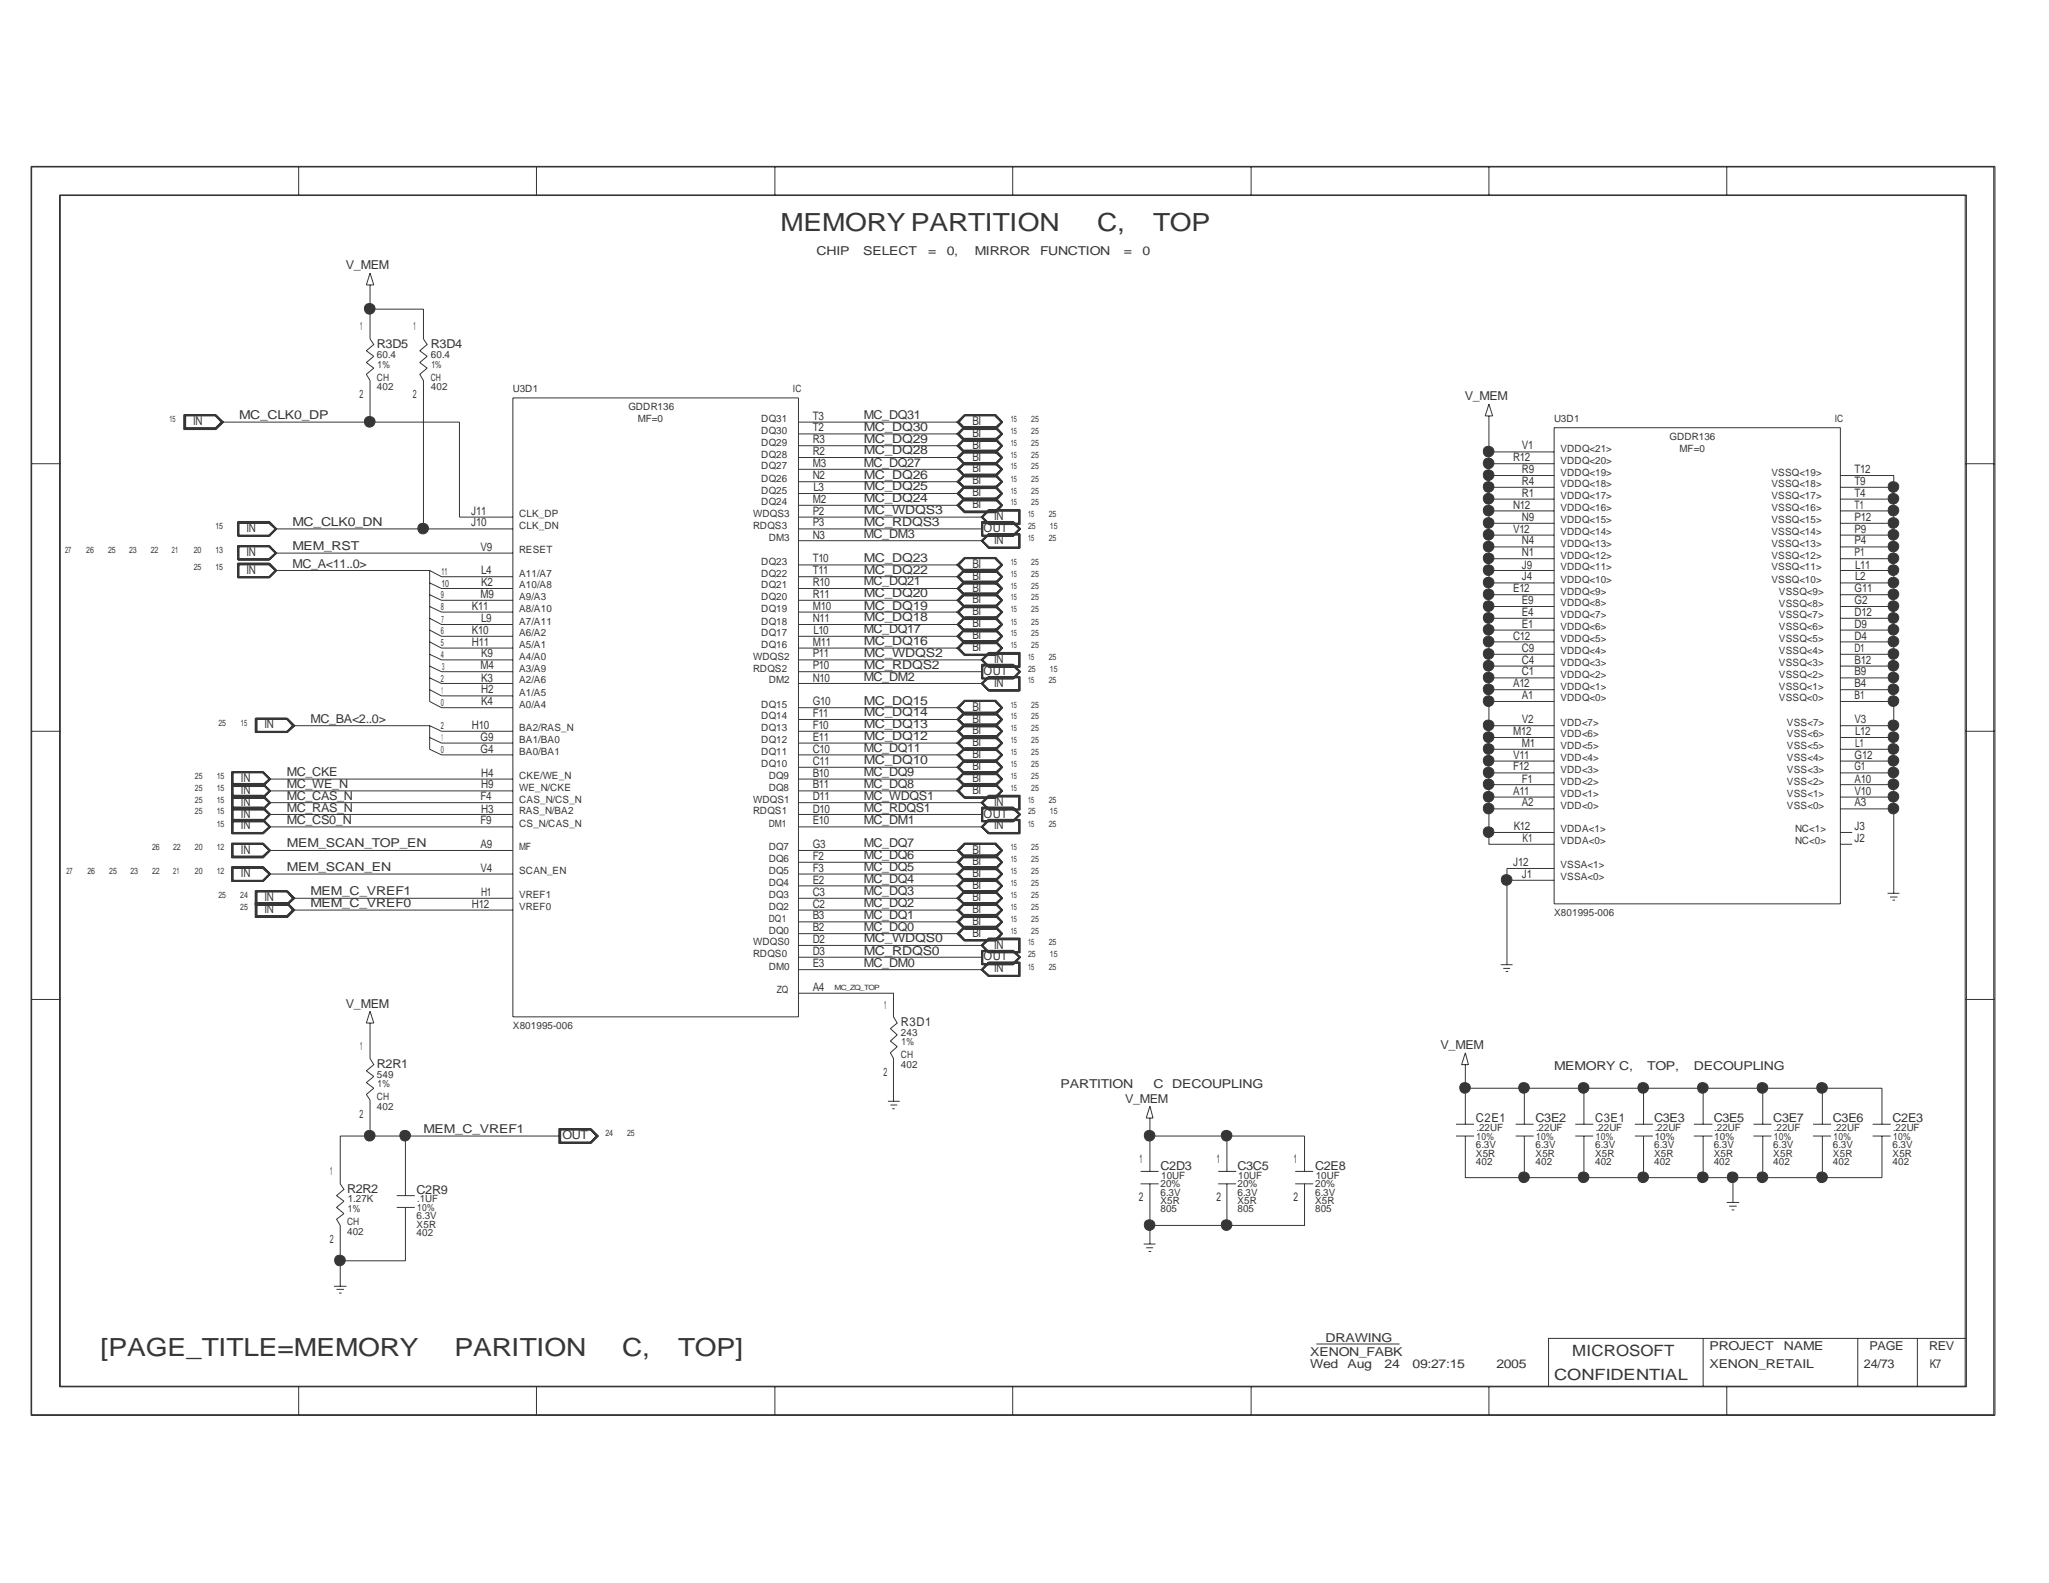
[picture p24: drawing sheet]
<svg xmlns="http://www.w3.org/2000/svg" width="279mm" height="216mm" viewBox="0 0 279 216" stroke-linecap="round" stroke-linejoin="round" font-family="sans-serif">
<defs><g id="words">
<g font-size="3.4" fill="#363539">
<text x="106.4" y="31.5">MEMORY PARTITION</text>
<text x="149.6" y="31.5">C,</text>
<text x="157.2" y="31.5">TOP</text>
<text x="13.7" y="184.9">[PAGE_TITLE=MEMORY</text>
<text x="62" y="184.9">PARITION</text>
<text x="84.8" y="184.9">C,</text>
<text x="92.5" y="184.9">TOP]</text>
</g>
<g font-size="2.1" fill="#363539">
<text x="214.4" y="185">MICROSOFT</text>
<text x="211.9" y="188.2">CONFIDENTIAL</text>
</g>
<g font-size="1.7" fill="#363539">
<text x="111.3" y="34.7">CHIP</text>
<text x="117.7" y="34.7">SELECT</text>
<text x="126.6" y="34.7">=</text>
<text x="129.1" y="34.7">0,</text>
<text x="132.9" y="34.7">MIRROR</text>
<text x="141.8" y="34.7">FUNCTION</text>
<text x="153.2" y="34.7">=</text>
<text x="155.8" y="34.7">0</text>
<text x="47.2" y="36.7">V_MEM</text>
<text x="51.4" y="47.4">R3D5</text>
<text x="58.8" y="47.4">R3D4</text>
<text x="26.3" y="57.9">IN</text>
<text x="32.6" y="57.2">MC_CLK0_DP</text>
<text x="117.8" y="57.1">MC_DQ31</text>
<text x="117.8" y="58.8">MC_DQ30</text>
<text x="132.6" y="59.6">BI</text>
<text x="132.6" y="57.9">BI</text>
<text x="199.7" y="54.6">V_MEM</text>
<text x="117.8" y="62">MC_DQ28</text>
<text x="117.8" y="63.7">MC_DQ27</text>
<text x="117.8" y="65.3">MC_DQ26</text>
<text x="117.8" y="60.4">MC_DQ29</text>
<text x="132.6" y="64.4">BI</text>
<text x="132.6" y="62.8">BI</text>
<text x="132.6" y="61.2">BI</text>
<text x="39.9" y="71.7">MC_CLK0_DN</text>
<text x="117.8" y="66.9">MC_DQ25</text>
<text x="117.8" y="68.5">MC_DQ24</text>
<text x="117.8" y="70.1">MC_WDQS3</text>
<text x="117.8" y="71.7">MC_RDQS3</text>
<text x="132.6" y="66">BI</text>
<text x="132.6" y="69.3">BI</text>
<text x="132.6" y="67.6">BI</text>
<text x="135.6" y="71">IN</text>
<text x="33.6" y="75.8">IN</text>
<text x="33.6" y="72.6">IN</text>
<text x="39.9" y="77.5">MC_A&lt;11..0&gt;</text>
<text x="39.9" y="75">MEM_RST</text>
<text x="117.8" y="73.4">MC_DM3</text>
<text x="117.8" y="76.6">MC_DQ23</text>
<text x="132.6" y="77.5">BI</text>
<text x="134.1" y="72.6">OUT</text>
<text x="135.6" y="74.2">IN</text>
<text x="33.6" y="78.2">IN</text>
<text x="117.8" y="78.2">MC_DQ22</text>
<text x="117.8" y="79.8">MC_DQ21</text>
<text x="117.8" y="81.4">MC_DQ20</text>
<text x="117.8" y="83.1">MC_DQ19</text>
<text x="132.6" y="83.9">BI</text>
<text x="132.6" y="82.3">BI</text>
<text x="132.6" y="80.7">BI</text>
<text x="132.6" y="79.1">BI</text>
<text x="117.8" y="84.8">MC_DQ18</text>
<text x="117.8" y="86.4">MC_DQ17</text>
<text x="117.8" y="88">MC_DQ16</text>
<text x="117.8" y="89.6">MC_WDQS2</text>
<text x="132.6" y="88.8">BI</text>
<text x="132.6" y="87.2">BI</text>
<text x="132.6" y="85.5">BI</text>
<text x="117.8" y="91.2">MC_RDQS2</text>
<text x="117.8" y="92.9">MC_DM2</text>
<text x="134.1" y="92">OUT</text>
<text x="135.6" y="93.6">IN</text>
<text x="135.6" y="90.4">IN</text>
<text x="36.1" y="99.3">IN</text>
<text x="42.3" y="98.6">MC_BA&lt;2..0&gt;</text>
<text x="117.8" y="96.1">MC_DQ15</text>
<text x="117.8" y="97.7">MC_DQ14</text>
<text x="117.8" y="99.3">MC_DQ13</text>
<text x="117.8" y="100.9">MC_DQ12</text>
<text x="132.6" y="101.8">BI</text>
<text x="132.6" y="100.2">BI</text>
<text x="132.6" y="98.6">BI</text>
<text x="132.6" y="96.9">BI</text>
<text x="32.9" y="106.7">IN</text>
<text x="39.1" y="105.8">MC_CKE</text>
<text x="39.1" y="107.4">MC_WE_N</text>
<text x="117.8" y="102.6">MC_DQ11</text>
<text x="117.8" y="104.2">MC_DQ10</text>
<text x="117.8" y="105.8">MC_DQ9</text>
<text x="117.8" y="107.4">MC_DQ8</text>
<text x="132.6" y="106.7">BI</text>
<text x="132.6" y="105">BI</text>
<text x="132.6" y="103.4">BI</text>
<text x="32.9" y="113.1">IN</text>
<text x="32.9" y="111.5">IN</text>
<text x="32.9" y="108.3">IN</text>
<text x="32.9" y="109.9">IN</text>
<text x="39.1" y="109.1">MC_CAS_N</text>
<text x="39.1" y="110.7">MC_RAS_N</text>
<text x="39.1" y="112.4">MC_CS0_N</text>
<text x="117.8" y="110.7">MC_RDQS1</text>
<text x="117.8" y="109.1">MC_WDQS1</text>
<text x="117.8" y="112.4">MC_DM1</text>
<text x="132.6" y="108.3">BI</text>
<text x="134.1" y="111.5">OUT</text>
<text x="135.6" y="113.1">IN</text>
<text x="135.6" y="109.9">IN</text>
<text x="32.9" y="119.6">IN</text>
<text x="32.9" y="116.4">IN</text>
<text x="39.1" y="118.8">MEM_SCAN_EN</text>
<text x="39.1" y="115.6">MEM_SCAN_TOP_EN</text>
<text x="117.8" y="115.6">MC_DQ7</text>
<text x="117.8" y="117.2">MC_DQ6</text>
<text x="117.8" y="118.8">MC_DQ5</text>
<text x="132.6" y="119.6">BI</text>
<text x="132.6" y="118">BI</text>
<text x="132.6" y="116.4">BI</text>
<text x="36.1" y="122.9">IN</text>
<text x="36.1" y="124.5">IN</text>
<text x="42.3" y="122.1">MEM_C_VREF1</text>
<text x="42.3" y="123.7">MEM_C_VREF0</text>
<text x="117.8" y="123.7">MC_DQ2</text>
<text x="117.8" y="120.5">MC_DQ4</text>
<text x="117.8" y="122.1">MC_DQ3</text>
<text x="117.8" y="125.3">MC_DQ1</text>
<text x="132.6" y="122.9">BI</text>
<text x="132.6" y="124.5">BI</text>
<text x="132.6" y="121.2">BI</text>
<text x="117.8" y="126.9">MC_DQ0</text>
<text x="117.8" y="128.5">MC_WDQS0</text>
<text x="117.8" y="130.2">MC_RDQS0</text>
<text x="117.8" y="131.8">MC_DM0</text>
<text x="132.6" y="127.8">BI</text>
<text x="132.6" y="126.2">BI</text>
<text x="134.1" y="131">OUT</text>
<text x="135.6" y="129.4">IN</text>
<text x="47.2" y="137.4">V_MEM</text>
<text x="135.6" y="132.6">IN</text>
<text x="122.9" y="140">R3D1</text>
<text x="196.4" y="143.1">V_MEM</text>
<text x="51.4" y="145.6">R2R1</text>
<text x="144.6" y="148.3">PARTITION</text>
<text x="157.3" y="148.3">C DECOUPLING</text>
<text x="211.9" y="146">MEMORY C,</text>
<text x="224.6" y="146">TOP,</text>
<text x="231" y="146">DECOUPLING</text>
<text x="57.7" y="154.5">MEM_C_VREF1</text>
<text x="76.7" y="155.4">OUT</text>
<text x="153.4" y="150.4">V_MEM</text>
<text x="201.3" y="153.1">C2E1</text>
<text x="209.4" y="153.1">C3E2</text>
<text x="217.5" y="153.1">C3E1</text>
<text x="225.6" y="153.1">C3E3</text>
<text x="233.7" y="153.1">C3E5</text>
<text x="241.8" y="153.1">C3E7</text>
<text x="249.9" y="153.1">C3E6</text>
<text x="258.1" y="153.1">C2E3</text>
<text x="155.4" y="158.6">1</text>
<text x="158.2" y="159.6">C2D3</text>
<text x="165.9" y="158.6">1</text>
<text x="168.7" y="159.6">C3C5</text>
<text x="176.4" y="158.6">1</text>
<text x="179.3" y="159.6">C2E8</text>
<text x="47.3" y="162.6">R2R2</text>
<text x="56.8" y="162.8">C2R9</text>
<text x="155.3" y="163.7">2</text>
<text x="165.9" y="163.7">2</text>
<text x="176.4" y="163.7">2</text>
<text x="178.6" y="184.9">XENON_FABK</text>
<text x="180.8" y="183">DRAWING</text>
<text x="233.1" y="184.1">PROJECT</text>
<text x="243.2" y="184.1">NAME</text>
<text x="254.9" y="184.1">PAGE</text>
<text x="263.1" y="184.1">REV</text>
<text x="178.6" y="186.5">Wed</text>
<text x="183.7" y="186.5">Aug</text>
<text x="188.8" y="186.5">24</text>
<text x="192.6" y="186.5">09:27:15</text>
<text x="204.1" y="186.5">2005</text>
<text x="233.1" y="186.5">XENON_RETAIL</text>
<text x="254.2" y="186.5">24/73</text>
<text x="263.1" y="186.5">K7</text>
</g>
<g font-size="1.6" fill="#363539">
<text x="49.1" y="45">1</text>
<text x="56.4" y="45">1</text>
<text x="49" y="54.3">2</text>
<text x="56.3" y="54.3">2</text>
<text x="110.8" y="57.2">T3</text>
<text x="110.8" y="58.8">T2</text>
<text x="110.8" y="60.5">R3</text>
<text x="110.8" y="62.1">R2</text>
<text x="110.8" y="63.8">M3</text>
<text x="110.8" y="65.4">N2</text>
<text x="206.3" y="62.9">R12</text>
<text x="207.5" y="61.3">V1</text>
<text x="207.5" y="64.5">R9</text>
<text x="252.9" y="64.5">T12</text>
<text x="64.3" y="70.2">J11</text>
<text x="64.3" y="71.8">J10</text>
<text x="110.8" y="71.8">P3</text>
<text x="110.8" y="68.6">M2</text>
<text x="110.8" y="70.2">P2</text>
<text x="110.9" y="67">L3</text>
<text x="206.3" y="69.4">N12</text>
<text x="207.5" y="66.1">R4</text>
<text x="207.5" y="67.7">R1</text>
<text x="207.5" y="71">N9</text>
<text x="252.9" y="66.1">T9</text>
<text x="252.9" y="67.7">T4</text>
<text x="252.9" y="69.4">T1</text>
<text x="252.9" y="71">P12</text>
<text x="65.5" y="75.1">V9</text>
<text x="110.8" y="76.7">T10</text>
<text x="110.8" y="73.5">N3</text>
<text x="206.3" y="72.6">V12</text>
<text x="207.5" y="74.3">N4</text>
<text x="207.5" y="75.9">N1</text>
<text x="207.5" y="77.6">J9</text>
<text x="252.9" y="72.6">P9</text>
<text x="252.9" y="74.3">P4</text>
<text x="252.9" y="75.9">P1</text>
<text x="253" y="77.6">L11</text>
<text x="64.3" y="83.2">K11</text>
<text x="65.5" y="81.5">M9</text>
<text x="65.6" y="78.3">L4</text>
<text x="65.6" y="79.9">K2</text>
<text x="110.8" y="78.3">T11</text>
<text x="110.8" y="79.9">R10</text>
<text x="110.8" y="81.5">R11</text>
<text x="110.8" y="83.2">M10</text>
<text x="206.3" y="80.8">E12</text>
<text x="207.5" y="79.2">J4</text>
<text x="207.5" y="82.4">E9</text>
<text x="207.5" y="84">E4</text>
<text x="252.9" y="80.8">G11</text>
<text x="252.9" y="82.4">G2</text>
<text x="252.9" y="84">D12</text>
<text x="253" y="79.2">L2</text>
<text x="64.3" y="86.4">K10</text>
<text x="64.3" y="88.1">H11</text>
<text x="65.6" y="84.8">L9</text>
<text x="65.6" y="89.7">K9</text>
<text x="110.8" y="84.8">N11</text>
<text x="110.8" y="88.1">M11</text>
<text x="110.8" y="89.7">P11</text>
<text x="110.9" y="86.4">L10</text>
<text x="206.3" y="87.3">C12</text>
<text x="207.5" y="85.6">E1</text>
<text x="207.5" y="88.9">C9</text>
<text x="252.9" y="85.6">D9</text>
<text x="252.9" y="87.3">D4</text>
<text x="252.9" y="88.9">D1</text>
<text x="65.5" y="91.3">M4</text>
<text x="65.6" y="93">K3</text>
<text x="65.6" y="94.6">H2</text>
<text x="110.8" y="91.3">P10</text>
<text x="110.8" y="93">N10</text>
<text x="206.3" y="93.7">A12</text>
<text x="207.5" y="90.5">C4</text>
<text x="207.5" y="92.1">C1</text>
<text x="207.5" y="95.3">A1</text>
<text x="252.9" y="90.5">B12</text>
<text x="252.9" y="92.1">B9</text>
<text x="252.9" y="93.7">B4</text>
<text x="252.9" y="95.3">B1</text>
<text x="64.3" y="99.4">H10</text>
<text x="65.5" y="101">G9</text>
<text x="65.6" y="96.2">K4</text>
<text x="110.8" y="96.2">G10</text>
<text x="110.8" y="97.8">F11</text>
<text x="110.8" y="99.4">F10</text>
<text x="110.8" y="101">E11</text>
<text x="206.3" y="100.2">M12</text>
<text x="207.5" y="98.6">V2</text>
<text x="207.5" y="101.9">M1</text>
<text x="252.9" y="98.6">V3</text>
<text x="253" y="101.9">L1</text>
<text x="253" y="100.2">L12</text>
<text x="65.5" y="102.7">G4</text>
<text x="65.6" y="105.9">H4</text>
<text x="65.6" y="107.5">H9</text>
<text x="110.8" y="105.9">B10</text>
<text x="110.8" y="107.5">B11</text>
<text x="110.8" y="102.7">C10</text>
<text x="110.8" y="104.3">C11</text>
<text x="206.3" y="103.5">V11</text>
<text x="206.3" y="105.1">F12</text>
<text x="207.5" y="106.8">F1</text>
<text x="252.9" y="103.5">G12</text>
<text x="252.9" y="105.1">G1</text>
<text x="252.9" y="106.8">A10</text>
<text x="65.5" y="109.1">F4</text>
<text x="65.5" y="112.4">F9</text>
<text x="65.6" y="110.8">H3</text>
<text x="110.8" y="110.8">D10</text>
<text x="110.8" y="112.4">E10</text>
<text x="110.8" y="109.1">D11</text>
<text x="206.3" y="108.4">A11</text>
<text x="206.4" y="113.2">K12</text>
<text x="207.5" y="110">A2</text>
<text x="252.9" y="108.4">V10</text>
<text x="252.9" y="110">A3</text>
<text x="252.9" y="113.2">J3</text>
<text x="65.5" y="118.9">V4</text>
<text x="65.5" y="115.7">A9</text>
<text x="110.8" y="115.7">G3</text>
<text x="110.8" y="117.3">F2</text>
<text x="110.8" y="118.9">F3</text>
<text x="206.3" y="118.1">J12</text>
<text x="207.5" y="119.7">J1</text>
<text x="207.6" y="114.8">K1</text>
<text x="252.9" y="114.8">J2</text>
<text x="64.3" y="123.8">H12</text>
<text x="65.6" y="122.2">H1</text>
<text x="110.8" y="120.6">E2</text>
<text x="110.8" y="122.2">C3</text>
<text x="110.8" y="123.8">C2</text>
<text x="110.8" y="125.4">B3</text>
<text x="110.8" y="130.3">D3</text>
<text x="110.8" y="127">B2</text>
<text x="110.8" y="131.9">E3</text>
<text x="110.8" y="128.6">D2</text>
<text x="110.8" y="135.1">A4</text>
<text x="120.6" y="137.6">1</text>
<text x="49.1" y="143.3">1</text>
<text x="120.5" y="146.8">2</text>
<text x="49" y="152.5">2</text>
<text x="45" y="160.3">1</text>
<text x="45" y="169.6">2</text>
</g>
<g font-size="1.4" fill="#363539">
<text x="51.4" y="51.9">CH</text>
<text x="51.4" y="48.8">60.4</text>
<text x="51.4" y="53.2">402</text>
<text x="51.5" y="50.1">1%</text>
<text x="58.8" y="48.8">60.4</text>
<text x="58.8" y="51.9">CH</text>
<text x="58.8" y="53.2">402</text>
<text x="58.8" y="50.1">1%</text>
<text x="69.9" y="53.5">U3D1</text>
<text x="108.1" y="53.5">IC</text>
<text x="85.7" y="56">GDDR136</text>
<text x="87" y="57.6">MF=0</text>
<text x="103.8" y="59.2">DQ30</text>
<text x="103.8" y="57.6">DQ31</text>
<text x="211.9" y="57.6">U3D1</text>
<text x="227.7" y="59.9">GDDR136</text>
<text x="250.2" y="57.6">IC</text>
<text x="103.8" y="62.4">DQ28</text>
<text x="103.8" y="60.8">DQ29</text>
<text x="103.8" y="65.7">DQ26</text>
<text x="103.8" y="64">DQ27</text>
<text x="212.8" y="61.6">VDDQ&lt;21&gt;</text>
<text x="212.8" y="64.9">VDDQ&lt;19&gt;</text>
<text x="212.8" y="63.2">VDDQ&lt;20&gt;</text>
<text x="229" y="61.6">MF=0</text>
<text x="241.6" y="64.9">VSSQ&lt;19&gt;</text>
<text x="70.8" y="70.5">CLK_DP</text>
<text x="102.7" y="70.5">WDQS3</text>
<text x="103.8" y="68.9">DQ24</text>
<text x="103.8" y="67.3">DQ25</text>
<text x="212.8" y="66.5">VDDQ&lt;18&gt;</text>
<text x="212.8" y="69.7">VDDQ&lt;16&gt;</text>
<text x="212.8" y="71.4">VDDQ&lt;15&gt;</text>
<text x="212.8" y="68.1">VDDQ&lt;17&gt;</text>
<text x="241.6" y="66.5">VSSQ&lt;18&gt;</text>
<text x="241.6" y="71.4">VSSQ&lt;15&gt;</text>
<text x="241.6" y="68.1">VSSQ&lt;17&gt;</text>
<text x="241.6" y="69.7">VSSQ&lt;16&gt;</text>
<text x="70.8" y="75.4">RESET</text>
<text x="70.8" y="72.1">CLK_DN</text>
<text x="102.7" y="72.1">RDQS3</text>
<text x="103.8" y="77">DQ23</text>
<text x="104.8" y="73.7">DM3</text>
<text x="212.8" y="77.8">VDDQ&lt;11&gt;</text>
<text x="212.8" y="76.2">VDDQ&lt;12&gt;</text>
<text x="212.8" y="74.6">VDDQ&lt;13&gt;</text>
<text x="212.8" y="73">VDDQ&lt;14&gt;</text>
<text x="241.6" y="77.8">VSSQ&lt;11&gt;</text>
<text x="241.6" y="76.2">VSSQ&lt;12&gt;</text>
<text x="241.6" y="74.6">VSSQ&lt;13&gt;</text>
<text x="241.6" y="73">VSSQ&lt;14&gt;</text>
<text x="60.1" y="81.6">9</text>
<text x="60.1" y="83.2">8</text>
<text x="60.2" y="80">10</text>
<text x="60.2" y="78.4">11</text>
<text x="70.8" y="83.5">A8/A10</text>
<text x="70.8" y="81.9">A9/A3</text>
<text x="70.8" y="80.3">A10/A8</text>
<text x="70.8" y="78.7">A11/A7</text>
<text x="103.8" y="83.5">DQ19</text>
<text x="103.8" y="81.9">DQ20</text>
<text x="103.8" y="80.3">DQ21</text>
<text x="103.8" y="78.7">DQ22</text>
<text x="212.8" y="82.7">VDDQ&lt;8&gt;</text>
<text x="212.8" y="81.1">VDDQ&lt;9&gt;</text>
<text x="212.8" y="79.5">VDDQ&lt;10&gt;</text>
<text x="241.6" y="79.5">VSSQ&lt;10&gt;</text>
<text x="242.6" y="82.7">VSSQ&lt;8&gt;</text>
<text x="242.6" y="81.1">VSSQ&lt;9&gt;</text>
<text x="60.1" y="89.7">4</text>
<text x="60.1" y="88.1">5</text>
<text x="60.1" y="86.5">6</text>
<text x="60.2" y="84.9">7</text>
<text x="70.8" y="90">A4/A0</text>
<text x="70.8" y="88.4">A5/A1</text>
<text x="70.8" y="86.8">A6/A2</text>
<text x="70.8" y="85.2">A7/A11</text>
<text x="102.7" y="90">WDQS2</text>
<text x="103.8" y="88.4">DQ16</text>
<text x="103.8" y="86.8">DQ17</text>
<text x="103.8" y="85.2">DQ18</text>
<text x="212.8" y="89.2">VDDQ&lt;4&gt;</text>
<text x="212.8" y="87.5">VDDQ&lt;5&gt;</text>
<text x="212.8" y="85.9">VDDQ&lt;6&gt;</text>
<text x="212.8" y="84.3">VDDQ&lt;7&gt;</text>
<text x="242.6" y="89.2">VSSQ&lt;4&gt;</text>
<text x="242.6" y="87.5">VSSQ&lt;5&gt;</text>
<text x="242.6" y="85.9">VSSQ&lt;6&gt;</text>
<text x="242.6" y="84.3">VSSQ&lt;7&gt;</text>
<text x="60.1" y="93">2</text>
<text x="60.2" y="94.7">1</text>
<text x="60.3" y="91.4">3</text>
<text x="70.8" y="94.9">A1/A5</text>
<text x="70.8" y="93.2">A2/A6</text>
<text x="70.8" y="91.6">A3/A9</text>
<text x="102.7" y="91.6">RDQS2</text>
<text x="104.8" y="93.2">DM2</text>
<text x="212.8" y="95.7">VDDQ&lt;0&gt;</text>
<text x="212.8" y="94.1">VDDQ&lt;1&gt;</text>
<text x="212.8" y="92.5">VDDQ&lt;2&gt;</text>
<text x="212.8" y="90.8">VDDQ&lt;3&gt;</text>
<text x="242.6" y="95.7">VSSQ&lt;0&gt;</text>
<text x="242.6" y="94.1">VSSQ&lt;1&gt;</text>
<text x="242.6" y="92.5">VSSQ&lt;2&gt;</text>
<text x="242.6" y="90.8">VSSQ&lt;3&gt;</text>
<text x="60.1" y="99.5">2</text>
<text x="60.1" y="96.3">0</text>
<text x="60.2" y="101.1">1</text>
<text x="70.8" y="101.3">BA1/BA0</text>
<text x="70.8" y="99.7">BA2/RAS_N</text>
<text x="70.8" y="96.5">A0/A4</text>
<text x="103.8" y="101.3">DQ12</text>
<text x="103.8" y="99.7">DQ13</text>
<text x="103.8" y="98.1">DQ14</text>
<text x="103.8" y="96.5">DQ15</text>
<text x="212.8" y="100.6">VDD&lt;6&gt;</text>
<text x="212.8" y="99">VDD&lt;7&gt;</text>
<text x="243.7" y="100.6">VSS&lt;6&gt;</text>
<text x="243.7" y="99">VSS&lt;7&gt;</text>
<text x="60.1" y="102.7">0</text>
<text x="70.8" y="107.9">WE_N/CKE</text>
<text x="70.8" y="106.3">CKE/WE_N</text>
<text x="70.8" y="103">BA0/BA1</text>
<text x="103.8" y="104.6">DQ10</text>
<text x="103.8" y="103">DQ11</text>
<text x="104.8" y="107.9">DQ8</text>
<text x="104.8" y="106.3">DQ9</text>
<text x="212.8" y="107">VDD&lt;2&gt;</text>
<text x="212.8" y="105.4">VDD&lt;3&gt;</text>
<text x="212.8" y="103.8">VDD&lt;4&gt;</text>
<text x="212.8" y="102.2">VDD&lt;5&gt;</text>
<text x="243.7" y="107">VSS&lt;2&gt;</text>
<text x="243.7" y="105.4">VSS&lt;3&gt;</text>
<text x="243.7" y="103.8">VSS&lt;4&gt;</text>
<text x="243.7" y="102.2">VSS&lt;5&gt;</text>
<text x="70.8" y="112.8">CS_N/CAS_N</text>
<text x="70.8" y="111.1">RAS_N/BA2</text>
<text x="70.8" y="109.5">CAS_N/CS_N</text>
<text x="102.7" y="111.1">RDQS1</text>
<text x="102.7" y="109.5">WDQS1</text>
<text x="104.8" y="112.8">DM1</text>
<text x="212.8" y="113.5">VDDA&lt;1&gt;</text>
<text x="212.8" y="110.3">VDD&lt;0&gt;</text>
<text x="212.8" y="108.7">VDD&lt;1&gt;</text>
<text x="243.7" y="110.3">VSS&lt;0&gt;</text>
<text x="243.7" y="108.7">VSS&lt;1&gt;</text>
<text x="244.8" y="113.5">NC&lt;1&gt;</text>
<text x="70.8" y="116">MF</text>
<text x="70.8" y="119.2">SCAN_EN</text>
<text x="104.8" y="119.2">DQ5</text>
<text x="104.8" y="117.6">DQ6</text>
<text x="104.8" y="116">DQ7</text>
<text x="212.8" y="118.4">VSSA&lt;1&gt;</text>
<text x="212.8" y="115.1">VDDA&lt;0&gt;</text>
<text x="244.8" y="115.1">NC&lt;0&gt;</text>
<text x="70.8" y="124.1">VREF0</text>
<text x="70.8" y="122.5">VREF1</text>
<text x="104.8" y="125.7">DQ1</text>
<text x="104.8" y="124.1">DQ2</text>
<text x="104.8" y="122.5">DQ3</text>
<text x="104.8" y="120.8">DQ4</text>
<text x="211.9" y="124.9">X801995-006</text>
<text x="212.8" y="120.1">VSSA&lt;0&gt;</text>
<text x="102.7" y="130.6">RDQS0</text>
<text x="102.7" y="128.9">WDQS0</text>
<text x="104.8" y="127.3">DQ0</text>
<text x="104.8" y="132.2">DM0</text>
<text x="105.9" y="135.5">ZQ</text>
<text x="69.9" y="140.3">X801995-006</text>
<text x="122.9" y="141.3">243</text>
<text x="122.9" y="142.6">1%</text>
<text x="51.4" y="147">549</text>
<text x="51.5" y="148.3">1%</text>
<text x="122.9" y="144.4">CH</text>
<text x="122.9" y="145.7">402</text>
<text x="51.4" y="150">CH</text>
<text x="51.4" y="151.4">402</text>
<text x="201.3" y="154.3">.22UF</text>
<text x="201.3" y="155.4">10%</text>
<text x="209.5" y="155.4">10%</text>
<text x="209.5" y="154.3">.22UF</text>
<text x="217.6" y="154.3">.22UF</text>
<text x="217.6" y="155.4">10%</text>
<text x="225.6" y="154.3">.22UF</text>
<text x="225.6" y="155.4">10%</text>
<text x="233.8" y="154.3">.22UF</text>
<text x="233.8" y="155.4">10%</text>
<text x="241.9" y="154.3">.22UF</text>
<text x="241.9" y="155.4">10%</text>
<text x="250" y="154.3">.22UF</text>
<text x="250" y="155.4">10%</text>
<text x="258.1" y="154.3">.22UF</text>
<text x="258.1" y="155.4">10%</text>
<text x="158.2" y="161.9">20%</text>
<text x="158.3" y="160.8">10UF</text>
<text x="168.7" y="161.9">20%</text>
<text x="168.8" y="160.8">10UF</text>
<text x="179.3" y="161.9">20%</text>
<text x="179.4" y="160.8">10UF</text>
<text x="201.3" y="158.8">402</text>
<text x="201.3" y="156.5">6.3V</text>
<text x="201.3" y="157.7">X5R</text>
<text x="209.4" y="158.8">402</text>
<text x="209.4" y="157.7">X5R</text>
<text x="209.4" y="156.5">6.3V</text>
<text x="217.5" y="156.5">6.3V</text>
<text x="217.5" y="157.7">X5R</text>
<text x="217.5" y="158.8">402</text>
<text x="225.6" y="157.7">X5R</text>
<text x="225.6" y="158.8">402</text>
<text x="225.6" y="156.5">6.3V</text>
<text x="233.7" y="158.8">402</text>
<text x="233.7" y="156.5">6.3V</text>
<text x="233.7" y="157.7">X5R</text>
<text x="241.8" y="158.8">402</text>
<text x="241.8" y="157.7">X5R</text>
<text x="241.8" y="156.5">6.3V</text>
<text x="249.9" y="156.5">6.3V</text>
<text x="249.9" y="157.7">X5R</text>
<text x="249.9" y="158.8">402</text>
<text x="258.1" y="156.5">6.3V</text>
<text x="258.1" y="157.7">X5R</text>
<text x="258.1" y="158.8">402</text>
<text x="47.3" y="167.1">CH</text>
<text x="47.4" y="165.4">1%</text>
<text x="47.4" y="164">1.27K</text>
<text x="56.8" y="166.3">6.3V</text>
<text x="56.8" y="167.5">X5R</text>
<text x="56.9" y="165.2">10%</text>
<text x="56.9" y="164">.1UF</text>
<text x="158.2" y="165.4">805</text>
<text x="158.2" y="163.1">6.3V</text>
<text x="158.2" y="164.2">X5R</text>
<text x="168.7" y="165.4">805</text>
<text x="168.7" y="164.2">X5R</text>
<text x="168.7" y="163.1">6.3V</text>
<text x="179.3" y="165.4">805</text>
<text x="179.3" y="164.2">X5R</text>
<text x="179.3" y="163.1">6.3V</text>
<text x="47.3" y="168.4">402</text>
<text x="56.8" y="168.6">402</text>
</g>
<g font-size="1.2" fill="#363539">
<text x="23.1" y="57.6">15</text>
<text x="137.8" y="59.2">15</text>
<text x="137.8" y="57.6">15</text>
<text x="140.6" y="59.2">25</text>
<text x="140.6" y="57.6">25</text>
<text x="137.8" y="62.4">15</text>
<text x="137.8" y="60.8">15</text>
<text x="137.8" y="64">15</text>
<text x="137.8" y="65.7">15</text>
<text x="140.6" y="62.4">25</text>
<text x="140.6" y="60.8">25</text>
<text x="140.6" y="64">25</text>
<text x="140.6" y="65.7">25</text>
<text x="137.8" y="68.9">15</text>
<text x="137.8" y="67.3">15</text>
<text x="140.2" y="70.5">15</text>
<text x="140.6" y="68.9">25</text>
<text x="140.6" y="67.3">25</text>
<text x="143" y="70.5">25</text>
<text x="8.9" y="75.4">27</text>
<text x="11.8" y="75.4">26</text>
<text x="14.7" y="75.4">25</text>
<text x="17.6" y="75.4">23</text>
<text x="20.6" y="75.4">22</text>
<text x="23.5" y="75.4">21</text>
<text x="26.4" y="77.8">25</text>
<text x="26.4" y="75.4">20</text>
<text x="29.4" y="77.8">15</text>
<text x="29.4" y="72.1">15</text>
<text x="29.4" y="75.4">13</text>
<text x="137.8" y="77">15</text>
<text x="140.2" y="72.1">25</text>
<text x="140.2" y="73.7">15</text>
<text x="140.6" y="77">25</text>
<text x="143" y="73.7">25</text>
<text x="143.2" y="72.1">15</text>
<text x="137.8" y="78.7">15</text>
<text x="137.8" y="80.3">15</text>
<text x="137.8" y="81.9">15</text>
<text x="137.8" y="83.5">15</text>
<text x="140.6" y="78.7">25</text>
<text x="140.6" y="80.3">25</text>
<text x="140.6" y="81.9">25</text>
<text x="140.6" y="83.5">25</text>
<text x="137.8" y="85.2">15</text>
<text x="137.8" y="86.8">15</text>
<text x="137.8" y="88.4">15</text>
<text x="140.6" y="85.2">25</text>
<text x="140.6" y="86.8">25</text>
<text x="140.6" y="88.4">25</text>
<text x="140.2" y="91.6">25</text>
<text x="140.2" y="90">15</text>
<text x="140.2" y="93.2">15</text>
<text x="143" y="90">25</text>
<text x="143" y="93.2">25</text>
<text x="143.2" y="91.6">15</text>
<text x="29.8" y="99">25</text>
<text x="32.9" y="99">15</text>
<text x="137.8" y="96.5">15</text>
<text x="137.8" y="98.1">15</text>
<text x="137.8" y="99.7">15</text>
<text x="137.8" y="101.3">15</text>
<text x="140.6" y="96.5">25</text>
<text x="140.6" y="98.1">25</text>
<text x="140.6" y="99.7">25</text>
<text x="140.6" y="101.3">25</text>
<text x="26.6" y="106.3">25</text>
<text x="26.6" y="107.9">25</text>
<text x="29.5" y="106.3">15</text>
<text x="29.5" y="107.9">15</text>
<text x="137.8" y="103">15</text>
<text x="137.8" y="104.6">15</text>
<text x="137.8" y="106.3">15</text>
<text x="137.8" y="107.9">15</text>
<text x="140.6" y="103">25</text>
<text x="140.6" y="104.6">25</text>
<text x="140.6" y="106.3">25</text>
<text x="140.6" y="107.9">25</text>
<text x="26.6" y="109.5">25</text>
<text x="26.6" y="111.1">25</text>
<text x="29.5" y="109.5">15</text>
<text x="29.5" y="111.1">15</text>
<text x="29.5" y="112.8">15</text>
<text x="140.2" y="111.1">25</text>
<text x="140.2" y="109.5">15</text>
<text x="140.2" y="112.8">15</text>
<text x="143" y="109.5">25</text>
<text x="143" y="112.8">25</text>
<text x="143.2" y="111.1">15</text>
<text x="9.1" y="119.2">27</text>
<text x="11.9" y="119.2">26</text>
<text x="14.9" y="119.2">25</text>
<text x="17.8" y="119.2">23</text>
<text x="20.7" y="116">26</text>
<text x="20.7" y="119.2">22</text>
<text x="23.6" y="116">22</text>
<text x="23.6" y="119.2">21</text>
<text x="26.6" y="119.2">20</text>
<text x="26.6" y="116">20</text>
<text x="29.5" y="119.2">12</text>
<text x="29.5" y="116">12</text>
<text x="137.8" y="116">15</text>
<text x="137.8" y="117.6">15</text>
<text x="137.8" y="119.2">15</text>
<text x="140.6" y="116">25</text>
<text x="140.6" y="117.6">25</text>
<text x="140.6" y="119.2">25</text>
<text x="29.8" y="122.5">25</text>
<text x="32.8" y="122.5">24</text>
<text x="32.8" y="124.1">25</text>
<text x="137.8" y="124.1">15</text>
<text x="137.8" y="120.8">15</text>
<text x="137.8" y="122.5">15</text>
<text x="137.8" y="125.7">15</text>
<text x="140.6" y="124.1">25</text>
<text x="140.6" y="120.8">25</text>
<text x="140.6" y="122.5">25</text>
<text x="140.6" y="125.7">25</text>
<text x="137.8" y="127.3">15</text>
<text x="140.2" y="130.6">25</text>
<text x="140.2" y="128.9">15</text>
<text x="140.6" y="127.3">25</text>
<text x="143" y="128.9">25</text>
<text x="143.2" y="130.6">15</text>
<text x="140.2" y="132.2">15</text>
<text x="143" y="132.2">25</text>
<text x="82.5" y="154.9">24</text>
<text x="85.5" y="154.9">25</text>
</g>
<text font-size="1" fill="#363539" x="113.8" y="135">MC_ZQ_TOP</text>
</g></defs>
<g fill="none" stroke="#363539" stroke-width=".14">
<path d="M4.2 22.7h267.8v170.3h-267.8zM4.3 22.8h267.6v170.2h-267.6zM8.1 26.6h260v162.5h-260zM8.2 26.7h259.8v162.4h-259.8zM40.7 22.7v4M50.5 38.9v3.3h7.2v4l.6 .8-1.1 .8 1.1 .8-1.1 .8 1.1 .8-1.1 .9 .5 .8v20.2M50.5 37.3l.5 1.6h-1zM73.2 22.7v4M105.7 22.7v4M138.1 22.7v4M170.6 22.7v4M203 22.7v4"/>
<path d="M235.5 22.7v4M25.1 56.6h4.4l1 1-1 1h-4.4zM25.1 56.6h4.3l1 1-1 .9h-4.3zM25.2 56.6v1.8h4.2l.8-.8-.8-1M25.3 56.7h4.1l.7 .9-.7 .7h-4.1zM30.1 57.6h20.4M50.5 42.2v4l.5 .8-1 .8 1 .8-1 .8 1 .8-1 .9 .5 .8v5.7h12.2v12.9h7.2M69.9 54.3h39v84.4h-39zM108.9 57.6h21.9M108.9 59.2h21.9M130.5 57.6l1-1h4.3l.9 1-.9 1h-4.3zM130.6 57.6l1-1h4.1l1 1-1 .9h-4.1z"/>
<path d="M130.6 59.2l1-.9h4.1l1 .9-1 .9h-4.1zM130.7 59.2l.9-.9h4.1l.9 .9-.9 .8h-4.1zM131.5 58.2h4.3l.9 1-.9 1h-4.3l-1-1zM131.6 56.7h4l.9 .9-.9 .7h-4l-.8-.7zM131.6 56.6h4.1l.9 1-.9 .8h-4.1l-.9-.8zM131.6 58.3h4l.9 .9-.9 .7h-4M131.6 58.3l-.8 .9 .8 .7M131.6 59.9h4l.9 .9-.9 .8h-4M131.6 59.9h4.1l.9 .9-.9 .8h-4.1M131.6 59.9l-.9 .9 .9 .8M131.6 59.9l-.8 .9 .8 .8M203 55.1l.5 1.6h-1z"/>
<path d="M203 56.7v32.5M211.9 58.3h39.1v65h-39.1zM4.2 63.2h4M32.4 71.1h4.3l1.1 1-1.1 1.1h-4.3zM32.4 71.2h4.3l1 .9-1 1h-4.3M32.4 76.8h4.3l1.1 1-1.1 1h-4.3zM32.4 76.9h4.3l1 .9-1 .9h-4.3M32.5 73.1v-1.8h4.2l.9 .8-.9 1M32.5 74.5h4.2l.9 .9-.9 .9h-4.2zM32.5 78.7v-1.7h4.2l.9 .8-.9 .9M32.6 71.4h4.1l.8 .7-.8 .9h-4.1zM32.6 74.6h4.1l.8 .8-.8 .8h-4.1z"/>
<path d="M32.6 77h4.1l.8 .8-.8 .9h-4.1zM36.7 74.4h-4.3v2h4.3M36.7 74.4l1.1 1-1.1 1M36.7 74.4l1 1-1 1M37.5 77.8h21.1v14.7M37.5 72.1h32.4M37.5 75.4h32.4M58.6 77.8l1.6 .9h9.7M58.6 79.5l1.6 .8h9.7M108.9 60.8h21.9M108.9 62.4h21.9M108.9 64h21.9"/>
<path d="M108.9 65.7h21.9M108.9 70.5h25.1M108.9 72.1h25.1M108.9 73.7h25.1M108.9 67.3h21.9M108.9 68.9h21.9M108.9 77h21.9M108.9 78.7h21.9M130.5 60.8l1-1h4.3l.9 1-.9 1h-4.3zM130.5 62.4l1-1h4.3l.9 1-.9 1h-4.3zM130.5 64l1-.9h4.3l.9 .9-.9 1h-4.3zM130.5 65.7l1-1h4.3l.9 1-.9 .9h-4.3z"/>
<path d="M130.5 67.3l1-1h4.3l.9 1-.9 1h-4.3zM130.5 68.9l1-1h4.3l.9 1-.9 1h-4.3zM130.5 77l1-1h4.3l.9 1-.9 1.1h-4.3zM130.5 78.7l1-1.1h4.3l.9 1.1-.9 1h-4.3zM130.6 60.8l1-.9h4.1l1 .9-1 .9h-4.1zM130.6 62.4l1-.9h4.1l1 .9-1 .9h-4.1zM130.6 64l1-.9h4.1l1 .9-1 1h-4.1zM130.6 67.3l1-.9h4.1l1 .9-1 .9h-4.1zM130.6 68.9l1-.9h4.1l1 .9-1 .9h-4.1zM130.6 77l1-.9h4.1l1 .9-1 1h-4.1zM130.6 78.7l1-1h4.1l1 1-1 .9h-4.1zM130.7 62.4l.9-.8h4.1l.9 .8-.9 .9h-4.1z"/>
<path d="M130.7 64l.9-.8h4.1l.9 .8-.9 .9h-4.1zM130.7 68.9l.9-.8h4.1l.9 .8-.9 .9h-4.1zM130.8 78.7l.8 .8M131.6 61.6h4l.9 .8-.9 .8h-4M131.6 61.6l-.8 .8 .8 .8M131.6 63.2h4l.9 .8-.9 .9h-4M131.6 63.2l-.8 .8 .8 .9M131.6 64.9h4l.9 .8-.9 .8h-4M131.6 64.8h4.1l.9 .9-.9 .8h-4.1l-.9-.8zM131.6 64.7h4.1l1 1-1 .9h-4.1l-1-.9zM131.6 64.9l-.8 .8 .8 .8M131.6 66.5h4l.9 .8-.9 .8h-4"/>
<path d="M131.6 66.4h4.1l.9 .9-.9 .9h-4.1l-.9-.9zM131.6 66.5l-.8 .8 .8 .8M131.6 68.1h4l.9 .8-.9 .8h-4l-.8-.8zM131.6 76.2h4l.9 .8-.9 .8h-4l-.8-.8zM131.6 76.1h4.1l.9 .9-.9 .9h-4.1l-.9-.9zM131.6 77.8h4l.9 .9-.9 .8h-4M131.6 77.8h4.1l.9 .9-.9 .8h-4.1M131.6 77.8l-.9 .9 .9 .8M131.6 79.5h4l.9 .8-.9 .8h-4M131.6 79.5l-.8 .8 .8 .8M131.6 77.8l-.8 .9M133.9 70.5l.9-.9h4.2v1.9h-4.2z"/>
<path d="M133.9 71.1h4.3l1 1-1 1.1h-4.3zM133.9 73.7l.9-.8h4.1v1.8h-4.1zM133.9 71.2h4.3l.9 .9-.9 1h-4.3zM133.9 71.3h4.3l.8 .8-.8 1M134.8 71.4l-.9-.9 .9-.8h4.1v1.7h-4.9v1.6h4.9M134.8 69.5h4.3v2h-4.3l-1-1zM134.8 72.8h4.3v2h-4.3M134.8 72.8l-1 .9 1 1.1M134.8 72.8l-.9 .9 .9 1.1M134.9 69.7l-.9 .8 .9 .9M134.9 73l-.9 .7 .9 .9h4M138.1 71.4l.8 .7-.8 .9"/>
<path d="M139 72.8v2M203 61.6h8.9M203 71.4h8.9M203 69.7h8.9M203 73h8.9M203 74.6h8.9M203 64.9h8.9M203 66.5h8.9M203 68.1h8.9M203 76.2h8.9M203 77.8h8.9M203 79.5h8.9"/>
<path d="M203 63.2h8.9M251 64.9h7.2v25.9M251 71.4h7.2M251 69.7h7.2M251 73h7.2M251 74.6h7.2M251 66.5h7.2M251 68.1h7.2M251 76.2h7.2M251 77.8h7.2M251 79.5h7.2M268 63.2h4"/>
<path d="M4.2 99.7h4M34.8 98h4.4l1 1-1 .9h-4.4zM34.9 98v1.9M35 98h4.1l.9 1-.9 .8h-4.1zM35.1 98.1h4l.8 .9-.8 .7h-4zM39.1 98l1 1-1 .9M39.9 99h18.7M58.6 81.1l1.6 .8h9.7M58.6 82.7l1.6 .8h9.7M58.6 90.8l1.6 .8h9.7M58.6 89.2l1.6 .8h9.7M58.6 84.3l1.6 .9h9.7"/>
<path d="M58.6 85.9l1.6 .9h9.7M58.6 87.5l1.6 .9h9.7M58.6 92.5l1.6 .7h9.7M58.6 92.5v3.2l1.6 .8h9.7M58.6 99l1.6 .7h9.7M58.6 99v3.2l1.6 .8h9.7M58.6 94.1l1.6 .8h9.7M108.9 80.3h21.9M108.9 81.9h21.9M108.9 83.5h21.9M108.9 91.6h25.1M108.9 90h25.1"/>
<path d="M108.9 85.2h21.9M108.9 86.8h21.9M108.9 88.4h21.9M108.9 93.2h25.1M108.9 96.5h21.9M108.9 98.1h21.9M108.9 99.7h21.9M130.5 80.3l1-1.1h4.3l.9 1.1-.9 1h-4.3zM130.5 81.9l1-1h4.3l.9 1-.9 1h-4.3zM130.5 83.5l1-1h4.3l.9 1-.9 1h-4.3zM130.5 85.2l1-1h4.3l.9 1-.9 1h-4.3zM130.5 86.8l1-1h4.3l.9 1-.9 1h-4.3z"/>
<path d="M130.5 88.4l1-1h4.3l.9 1-.9 1h-4.3zM130.5 96.5l1-1h4.3l.9 1-.9 1h-4.3zM130.5 98.1l1-1h4.3l.9 1-.9 1h-4.3zM130.5 99.7l1-1h4.3l.9 1-.9 1.1h-4.3zM130.6 80.3l1-1h4.1l1 1-1 .9h-4.1zM130.6 81.9l1-1h4.1l1 1-1 .9h-4.1zM130.6 83.5l1-1h4.1l1 1-1 1h-4.1zM130.6 86.8l1-.9h4.1l1 .9-1 .9h-4.1zM130.6 88.4l1-.9h4.1l1 .9-1 .9h-4.1zM130.6 96.5l1-.9h4.1l1 .9-1 1h-4.1zM130.6 98.1l1-.9h4.1l1 .9-1 1h-4.1zM130.6 99.7l1-.9h4.1l1 .9-1 1h-4.1z"/>
<path d="M130.7 80.3l.9-.9h4.1l.9 .9-.9 .8h-4.1zM130.7 81.9l.9-.9h4.1l.9 .9-.9 .9h-4.1zM130.7 83.5l.9-.9h4.1l.9 .9-.9 .9h-4.1zM130.7 99.7l.9-.8h4.1l.9 .8-.9 1h-4.1zM131.6 81.1h4l.9 .8-.9 .8h-4M131.6 81.1l-.8 .8 .8 .8M131.6 82.7h4l.9 .8-.9 .8h-4M131.6 82.7l-.8 .8 .8 .8M131.6 84.3h4l.9 .9-.9 .7h-4M131.6 84.2h4.1l.9 1-.9 .8h-4.1l-.9-.8zM131.6 84.2h4.1l1 1-1 .9h-4.1l-1-.9zM131.6 84.3l-.8 .9 .8 .7"/>
<path d="M131.6 85.9h4l.9 .9-.9 .7h-4M131.6 85.9h4.1l.9 .9-.9 .8h-4.1l-.9-.8zM131.6 85.9l-.8 .9 .8 .7M131.6 87.5h4l.9 .9-.9 .8h-4M131.6 87.5h4.1l.9 .9-.9 .8h-4.1M131.6 87.5l-.9 .9 .9 .8M131.6 87.5l-.8 .9 .8 .8M131.6 95.7h4l.9 .8-.9 .8h-4l-.8-.8zM131.6 95.6h4.1l.9 .9-.9 .9h-4.1l-.9-.9zM131.6 97.3h4l.9 .8-.9 .9h-4M131.6 97.3h4.1l.9 .8-.9 .9h-4.1M131.6 97.3l-.9 .8 .9 .9"/>
<path d="M131.6 97.3l-.8 .8 .8 .9M131.6 99h4l.9 .7-.9 .9h-4M131.6 99l-.8 .7 .8 .9M133.8 90l1-1h4.3v2h-4.3zM133.9 90l.9-.9h4.2v1.8h-4.2zM133.9 90.6h4.3l1 1-1 1h-4.3zM133.9 93.2l.9-.8h4.1v1.7h-4.1zM133.9 90.7h4.3l.9 .9-.9 .9h-4.3zM133.9 90.8h4.3l.8 .8-.8 .9M134.8 92.3h4.3v1.9h-4.3M134.8 90.8l-.9-.8 .9-.8h4.1v1.6h-4.9v1.7h4.9M134.8 92.3l-1 .9 1 1"/>
<path d="M134.8 92.3l-.9 .9 .9 1M134.9 92.5l-.9 .7 .9 .9h4M138.1 90.8l.8 .8-.8 .9M138.9 89.2h-4l-.9 .8 .9 .8M139 92.3v1.9M203 90.8v8.2M203 81.1h8.9M203 84.3h8.9M203 82.7h8.9M203 87.5h8.9M203 85.9h8.9M203 90.8h8.9"/>
<path d="M203 92.5h8.9M203 94.1h8.9M203 95.7h8.9M211.9 99h-8.9v1.6M211.9 89.2h-8.9v1.6M251 81.1h7.2M251 89.2h7.2M251 84.3h7.2M251 82.7h7.2M251 87.5h7.2M251 85.9h7.2M251 90.8h7.2"/>
<path d="M251 99h7.2M258.2 90.8v1.7h-7.2M258.2 92.5v1.6h-7.2M258.2 94.1v1.6h-7.2M258.2 95.7v8.1M268 99.7h4M31.6 118.2h4.3l1 1-1 1h-4.3zM31.6 108.5h4.3l1 1-1 1h-4.3M31.6 107.3h4.3l1-1-1-1.1h-4.3v8.5h4.3M31.6 111.8h4.3M31.6 110.1h4.3l1 1-1 1h-4.3M31.6 115h4.3l1 1-1 1h-4.3z"/>
<path d="M31.6 106.8h4.3l1 1.1-1 1h-4.3M31.7 118.3h4.2l.9 .9-.9 .9h-4.2zM31.7 110.4h4.2M31.7 108.5h4.2l.9 1-.9 .9M31.7 112h4.2M31.7 110.2h4.2l.9 .9-.9 .9M31.7 115.1h4.2l.9 .9-.9 .9h-4.2zM31.7 106.9h4.2l.9 1-.9 .9h-4.2M31.7 105.4h4.1l.9 .9M31.7 107h4.2l.8 .9-.8 .8h-4.2M31.7 110.3h4.1M31.7 115.1h4.2l.8 .9-.8 .8h-4.2z"/>
<path d="M31.7 118.4h4.1l.9 .8M31.7 108.6h4.2l.8 .9-.8 .9M31.7 105.3v8.3h4.2l.8-.8-.8-1h-4.2M31.7 111.9h4.1M31.7 110.2h4.2l.8 .9-.8 .9M35.8 110.3l.9 .8M35.8 111.9l.9 .9M35.8 115.1l.9 .9M35.9 105.3l.8 1-.8 .8h-4.2M35.9 105.3l.9 1-.9 .9h-4.2M35.9 105.3h-4.2v8.4M35.9 111.8l1 1-1 .9"/>
<path d="M35.9 111.8l.9 1-.9 .9M36.7 112.8l-.9 .7h-4.1M36.7 119.2l-.9 .9h-4.1M36.7 106.3h33.2M36.7 107.9h33.2M36.7 109.5h33.2M36.7 112.8h33.2M36.7 111.1h33.2M36.7 116h33.2M36.7 119.2h33.2M36.7 106.3l-.9 .7 .9 .9M36.7 109.5l-.9 .8"/>
<path d="M36.7 107.9l-.9 .8 .9 .8M36.7 111.1l-.9 .8M36.7 116l-.9 .8h-4.1M58.6 100.6l1.6 .7h9.7M108.9 101.3h21.9M108.9 103h21.9M108.9 104.6h21.9M108.9 106.3h21.9M108.9 107.9h21.9M108.9 109.5h25.1M108.9 112.8h25.1M108.9 111.1h25.1"/>
<path d="M108.9 116h21.9M108.9 117.6h21.9M108.9 119.2h21.9M130.5 101.3l1-1h4.3l.9 1-.9 1.1h-4.3zM130.5 103l1-1h4.3l.9 1-.9 1h-4.3zM130.5 104.6l1-1h4.3l.9 1-.9 1.1h-4.3zM130.5 106.3l1-1.1h4.3l.9 1.1-.9 1h-4.3zM130.5 107.9l1-1.1h4.3l.9 1.1-.9 1h-4.3zM130.5 116l1-1h4.3l.9 1-.9 1h-4.3zM130.5 117.6l1-1h4.3l.9 1-.9 1h-4.3zM130.5 119.2l1-1h4.3l.9 1-.9 1h-4.3zM130.6 101.3l1-.9h4.1l1 .9-1 1h-4.1z"/>
<path d="M130.6 103l1-1h4.1l1 1-1 1h-4.1zM130.6 104.6l1-.9h4.1l1 .9-1 1h-4.1zM130.6 106.3l1-1h4.1l1 1-1 .9h-4.1zM130.6 107.9l1-1h4.1l1 1-1 .9h-4.1zM130.6 116l1-.9h4.1l1 .9-1 .9h-4.1zM130.6 117.6l1-.9h4.1l1 .9-1 .9h-4.1zM130.6 119.2l1-.9h4.1l1 .9-1 .9h-4.1zM130.7 101.3l.9-.8h4.1l.9 .8-.9 1h-4.1zM130.7 103l.9-.9h4.1l.9 .9-.9 .9h-4.1zM130.7 116l.9-.9h4.1l.9 .9-.9 .8h-4.1zM130.7 119.2l.9-.8h4.1l.9 .8-.9 .9h-4.1zM131.6 100.6h4l.9 .7-.9 .9h-4"/>
<path d="M131.6 100.6l-.8 .7 .8 .9M131.6 102.2h4l.9 .8-.9 .8h-4M131.6 102.2l-.8 .8 .8 .8M131.6 103.8h4l.9 .8-.9 .8h-4M131.6 103.7h4.1l.9 .9-.9 .9h-4.1l-.9-.9zM131.6 103.8l-.8 .8 .8 .8M131.6 105.4h4l.9 .9-.9 .7h-4M131.6 105.3h4.1l.9 1-.9 .8h-4.1l-.9-.8zM131.6 105.4l-.8 .9 .8 .7M131.6 107h4l.9 .9-.9 .8h-4M131.6 107h4.1l.9 .9-.9 .8h-4.1M131.6 107l-.9 .9 .9 .8"/>
<path d="M131.6 107l-.8 .9 .8 .8M131.6 115.1h4l.9 .9-.9 .8h-4M131.6 115.1l-.8 .9 .8 .8M131.6 116.8h4l.9 .8-.9 .8h-4M131.6 116.8h4.1l.9 .8-.9 .8h-4.1M131.6 116.8l-.9 .8 .9 .8M131.6 116.8l-.8 .8 .8 .8M131.6 118.4h4l.9 .8-.9 .9h-4M131.6 118.4l-.8 .8 .8 .9M133.8 109.5l1-1h4.3v2h-4.3zM133.9 110.1h4.3l1 1-1 1h-4.3zM133.9 110.2h4.3l.9 .9-.9 .9h-4.3z"/>
<path d="M133.9 110.2h4.3l.8 .9-.8 .9M134.8 111.8h4.3v1.9h-4.3M134.8 108.5h4.2v1.9h-4.2l-.9-.9zM134.8 110.4l-.9-.9 .9-.9h4.1v1.8M134.8 111.8h4.1v1.8h-4.1l-.9-.8zM134.8 111.8l-1 1 1 .9M134.8 111.8l-.9 1 .9 .9M134.9 111.9l-.9 .9 .9 .7h4M138.1 110.3l.8 .8-.8 .8M138.9 108.7h-4l-.9 .8 .9 .8M138.9 110.3h-4.9v1.6h4.9M139 111.8v1.9"/>
<path d="M203 100.6v12.9M203 100.6h8.9M203 102.2h8.9M203 103.8h8.9M203 105.4h8.9M203 107h8.9M203 108.7h8.9M203 110.3h8.9M211.9 113.5h-8.9v1.6h8.9M211.9 118.4h-6.4v13.2M251 110.3h7.2v11.5M251 100.6h7.2"/>
<path d="M251 102.2h7.2M251 103.8h7.2M251 108.7h7.2M251 113.5h1.6M251 115.1h1.6M258.2 103.8v1.6h-7.2M258.2 105.4v1.6h-7.2M258.2 107v3.3M4.2 136.3h4M31.7 120.1v-1.7h4.2l.8 .8-.8 .9M34.8 123.1h4.4l1 1-1 1h-4.4v-3.6h4.4l1 1-1 .9h-4.4M34.9 121.5v3.6h4.2l1-1-1-.9"/>
<path d="M34.9 123.2h4.2M35.1 123.3h4M39.1 123.2l.9 .9-.9 .9h-4.1v-3.4h4.1l.9 .9-.9 .9h-4.1M39.1 123.3l.8 .8M39.1 121.5l1 1-1 .9M39.9 122.5l-.8-.8h-4v3.2h4l.8-.8M39.9 124.1h30M39.9 122.5l-.8 .8M39.9 122.5h30M50.5 139.5v4.9l.5 .8-1 .8 1 .8-1 .9 1 .7-1 .9 .5 .7v4.9h4.8M50.5 137.9l.5 1.6h-1zM108.9 135.5h12.9v3.2l.5 .8-.9 .8 .9 .8-.9 .9 .9 .7-.9 .9 .4 .8v5.8"/>
<path d="M108.9 124.1h21.9M108.9 122.5h21.9M108.9 120.8h21.9M108.9 128.9h25.1M108.9 132.2h25.1M108.9 130.6h25.1M108.9 125.7h21.9M108.9 127.3h21.9M130.5 120.8l1-1h4.3l.9 1-.9 1h-4.3zM130.5 124.1l1-1h4.3l.9 1-.9 1h-4.3zM130.5 122.5l1-1h4.3l.9 1-.9 .9h-4.3zM130.5 125.7l1-1h4.3l.9 1-.9 1h-4.3z"/>
<path d="M130.5 127.3l1-1h4.3l.9 1-.9 1.1h-4.3zM130.6 120.8l1-.9h4.1l1 .9-1 1h-4.1zM130.6 124.1l1-.9h4.1l1 .9-1 1h-4.1zM130.6 125.7l1-.9h4.1l1 .9-1 1h-4.1zM130.6 127.3l1-.9h4.1l1 .9-1 1h-4.1zM130.7 120.8l.9-.8h4.1l.9 .8-.9 1h-4.1zM130.7 125.7l.9-.8h4.1l.9 .8-.9 .9h-4.1zM131.6 120.1h4l.9 .7-.9 .9h-4M131.6 120.1l-.8 .7 .8 .9M131.6 123.3h4l.9 .8-.9 .8h-4M131.6 123.2h4.1l.9 .9-.9 .9h-4.1l-.9-.9zM131.6 123.3l-.8 .8 .8 .8"/>
<path d="M131.6 121.7h4l.9 .8-.9 .8h-4M131.6 121.6h4.1l.9 .9-.9 .9h-4.1l-.9-.9zM131.6 121.5h4.1l1 1-1 .9h-4.1l-1-.9zM131.6 121.7l-.8 .8 .8 .8M131.6 124.9h4l.9 .8-.9 .8h-4M131.6 124.9l-.8 .8 .8 .8M131.6 126.5h4l.9 .8-.9 .9h-4M131.6 126.5h4.1l.9 .8-.9 .9h-4.1M131.6 126.5l-.9 .8 .9 .9M131.6 126.5l-.8 .8 .8 .9M133.8 128.9l1-1h4.3v2.1h-4.3zM133.9 128.9l.9-.9h4.2v1.9h-4.2z"/>
<path d="M133.9 129.6v2M133.9 129.7h4.3l.8 .9-.8 .9h-4.3M134.8 131.2h4.3v2h-4.3M134.8 129.9l-.9-1 .9-.8h4.1v1.8M134.8 131.3h4.1v1.8h-4.1l-.9-.9zM134.8 131.2l-1 1 1 1M134.8 131.2l-.9 1 .9 1M134.9 131.4l-.9 .8 .9 .8h4M138.1 129.8l.8 .8-.8 .8M138.2 129.6h-4.3v2h4.3M138.2 129.6l1 1-1 1M138.2 129.6l.9 1-.9 1"/>
<path d="M138.9 128.2h-4l-.9 .7 .9 .9M138.9 129.8h-4.9v1.6h4.9M139 131.2v2M204.6 131.6h1.6M205 132.1h.9M205.3 132.5h.4M205.5 120.1h6.4M257.4 121.8h1.6M257.7 122.3h1M258.1 122.8h.3M268 136.3h4M50.5 154.9h-4.1v6.6l.5 .7-1 .9 1 .7-1 .9 1 .8-1 .8 .5 .8v8.3"/>
<path d="M55.3 154.9h21.2M55.3 154.9v8.2M76.2 153.9h4.4l1 1-1 1.1h-4.4zM76.3 154h4.2l.9 .9-.9 1h-4.2zM76.5 154.1v1.7M80.5 154.1h-4.1v1.7h4.1M80.5 154.1l.9 .8-.9 .9M80.5 154.1l.8 .8-.8 .9M121.1 150.2h1.6M121.4 150.7h.9M121.7 151.2h.3M155.5 159.8h2.5"/>
<path d="M156.8 150.9l.4 1.6h-.9zM156.8 152.5v2.4M166.1 159.8h2.5M167.3 154.9h-10.5v4.9M167.3 154.9h10.6v4.9M167.3 154.9v4.9M176.6 159.8h2.5M198.5 154.9h2.5M198.5 153.3h2.5M199.8 154.9v5.7h8.1v-5.7M199.8 143.6l.4 1.6h-.9zM199.8 145.2v3.2"/>
<path d="M206.7 154.9h2.4M206.7 153.3h2.4M207.9 148.4h-8.1v4.9M214.8 154.9h2.5M214.8 153.3h2.5M216 148.4h-8.1v4.9M216 154.9v5.7h-8.1M222.9 154.9h2.5M222.9 153.3h2.5M224.1 148.4h-8.1v4.9M224.1 154.9v5.7h-8.1M231 154.9h2.5"/>
<path d="M231 153.3h2.5M232.2 148.4h-8.1v4.9M232.2 154.9v5.7h-8.1M239.1 154.9h2.5M239.1 153.3h2.5M240.4 148.4h-8.2v4.9M240.4 154.9v5.7M247.2 154.9h2.5M247.2 153.3h2.5M248.5 153.3v-4.9h8.1v4.9M248.5 148.4h-8.1v4.9M248.5 154.9v5.7"/>
<path d="M255.4 154.9h2.4M255.4 153.3h2.4M256.6 154.9v5.7h-24.4M45.6 175.4h1.6M45.9 175.9h1M46.2 176.4h.4M54.1 164.7h2.5M54.1 163.1h2.5M55.3 164.7v7.3h-8.9M155.5 161.5h2.5M156 169.7h1.6M156.3 170.2h.9"/>
<path d="M156.6 170.7h.4M156.8 161.5v8.2M166.1 161.5h2.5M167.3 161.5v5.6M176.6 161.5h2.5M177.9 161.5v5.6h-21.1M235.5 164h1.7M235.8 164.5h1M236.1 165h.4M236.3 160.6v3.4M40.7 189.1v3.9M73.2 189.1v3.9"/>
<path d="M105.7 189.1v3.9M138.1 189.1v3.9M170.6 189.1v3.9M179.5 183.3h11.3M203 189.1v3.9M232.2 182.5v6.6M235.5 189.1v3.9M253.3 182.5v6.6M261.5 182.5v6.6M268 182.5h-56.8v6.6"/>
</g>
<g fill="#363539" stroke="#363539" stroke-width=".14">
<circle cx="207.8" cy="160.6" r=".73"/>
<circle cx="203" cy="110.3" r=".73"/>
<circle cx="232.2" cy="148.4" r=".73"/>
<circle cx="224.1" cy="148.4" r=".73"/>
<circle cx="207.8" cy="148.4" r=".73"/>
<circle cx="215.9" cy="160.6" r=".73"/>
<circle cx="224.1" cy="160.6" r=".73"/>
<circle cx="203" cy="74.5" r=".73"/>
<circle cx="203" cy="76.1" r=".73"/>
<circle cx="215.9" cy="148.4" r=".73"/>
<circle cx="203" cy="113.5" r=".73"/>
<circle cx="203" cy="95.6" r=".73"/>
<circle cx="203" cy="66.4" r=".73"/>
<circle cx="203" cy="64.8" r=".73"/>
<circle cx="203" cy="63.2" r=".73"/>
<circle cx="203" cy="61.6" r=".73"/>
<circle cx="203" cy="81.1" r=".73"/>
<circle cx="203" cy="82.7" r=".73"/>
<circle cx="203" cy="79.4" r=".73"/>
<circle cx="203" cy="77.8" r=".73"/>
<circle cx="203" cy="72.9" r=".73"/>
<circle cx="203" cy="71.3" r=".73"/>
<circle cx="203" cy="69.6" r=".73"/>
<circle cx="203" cy="84.3" r=".73"/>
<circle cx="203" cy="100.5" r=".73"/>
<circle cx="203" cy="98.9" r=".73"/>
<circle cx="203" cy="92.4" r=".73"/>
<circle cx="203" cy="89.2" r=".73"/>
<circle cx="203" cy="90.8" r=".73"/>
<circle cx="203" cy="87.5" r=".73"/>
<circle cx="203" cy="85.9" r=".73"/>
<circle cx="203" cy="105.4" r=".73"/>
<circle cx="203" cy="103.7" r=".73"/>
<circle cx="203" cy="102.1" r=".73"/>
<circle cx="205.4" cy="120" r=".73"/>
<circle cx="203" cy="107" r=".73"/>
<circle cx="203" cy="108.7" r=".73"/>
<circle cx="203" cy="94" r=".73"/>
<circle cx="258.2" cy="71.3" r=".73"/>
<circle cx="258.2" cy="68" r=".73"/>
<circle cx="258.2" cy="69.6" r=".73"/>
<circle cx="258.2" cy="66.4" r=".73"/>
<circle cx="258.2" cy="79.4" r=".73"/>
<circle cx="258.2" cy="74.5" r=".73"/>
<circle cx="258.2" cy="72.9" r=".73"/>
<circle cx="258.2" cy="76.1" r=".73"/>
<circle cx="258.2" cy="77.8" r=".73"/>
<circle cx="258.2" cy="87.5" r=".73"/>
<circle cx="258.2" cy="82.7" r=".73"/>
<circle cx="258.2" cy="81.1" r=".73"/>
<circle cx="258.2" cy="84.3" r=".73"/>
<circle cx="258.2" cy="85.9" r=".73"/>
<circle cx="258.2" cy="92.4" r=".73"/>
<circle cx="258.2" cy="90.8" r=".73"/>
<circle cx="258.2" cy="89.2" r=".73"/>
<circle cx="258.2" cy="95.6" r=".73"/>
<circle cx="258.2" cy="94" r=".73"/>
<circle cx="258.2" cy="98.9" r=".73"/>
<circle cx="258.2" cy="100.5" r=".73"/>
<circle cx="258.2" cy="103.7" r=".73"/>
<circle cx="258.2" cy="102.1" r=".73"/>
<circle cx="258.2" cy="105.4" r=".73"/>
<circle cx="258.2" cy="107" r=".73"/>
<circle cx="258.2" cy="108.7" r=".73"/>
<circle cx="258.2" cy="110.3" r=".73"/>
<circle cx="248.4" cy="148.4" r=".73"/>
<circle cx="248.4" cy="160.6" r=".73"/>
<circle cx="240.3" cy="148.4" r=".73"/>
<circle cx="240.3" cy="160.6" r=".73"/>
<circle cx="236.2" cy="160.6" r=".73"/>
<circle cx="232.2" cy="160.6" r=".73"/>
<circle cx="199.8" cy="148.4" r=".73"/>
<circle cx="50.4" cy="57.5" r=".73"/>
<circle cx="57.7" cy="72.1" r=".73"/>
<circle cx="55.2" cy="154.9" r=".73"/>
<circle cx="50.4" cy="154.9" r=".73"/>
<circle cx="46.3" cy="171.9" r=".73"/>
<circle cx="203" cy="68" r=".73"/>
<circle cx="50.4" cy="42.1" r=".73"/>
<circle cx="156.7" cy="167.1" r=".73"/>
<circle cx="156.7" cy="154.9" r=".73"/>
<circle cx="167.2" cy="154.9" r=".73"/>
<circle cx="167.2" cy="167.1" r=".73"/>
</g>
<use href="#words"/>
</svg>
